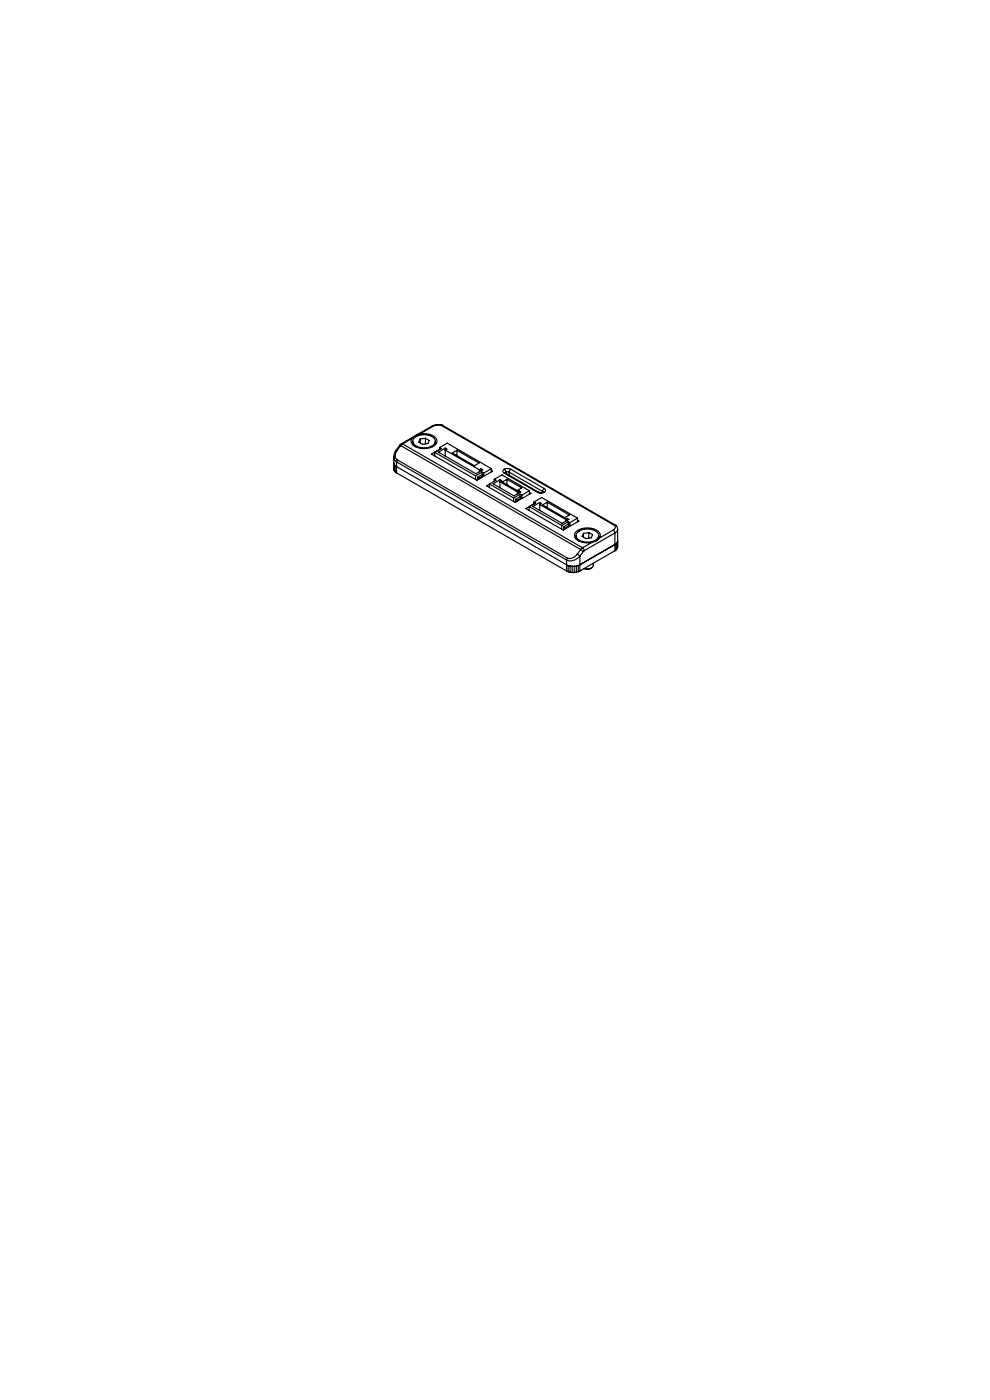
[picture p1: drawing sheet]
<svg xmlns="http://www.w3.org/2000/svg" width="210mm" height="297mm" viewBox="0 0 210 297" stroke-linecap="round" stroke-linejoin="round" font-family="sans-serif">
<g fill="none" stroke="#000" stroke-width=".25">
<path d="M83.5 96.9v1.4l.6 .7 36.1 20.8a3.1 3.1 0 0 0 2.8 0M83.5 98.3l.1 1.6M83.5 98.3h.1M83.6 98.6h.1M83.6 98.6v1.3M83.6 99.9l.2 .2M83.8 98.8h.1M83.8 98.8v1.3M84.1 95.4a1.7 1.7 0 0 0 0 2.6M84.1 95.4l.2 .1M84.1 98l36.1 20.8M84.1 98v2.3"/>
<path d="M84.3 95.5a1.42 1.42 0 0 0 0 2.1M84.3 97.6l-.2 .4M84.3 97.6l36 20.8M84.8 94.5h.2M84.8 94.5l-.7 .9M85 94.5l-.7 1M85 94.5l38.2 22.1M85.1 94.1l-.3 .4M85.1 94.1l.3 .1M85.4 94.2l-.4 .3M85.4 94.2l38.2 22M87.4 93l-2 1.2"/>
<path d="M87.5 93.6l.1 .6 .5 .6M87.8 93a3.2 3.2 0 0 1 4.5 .3 1.42 1.42 0 0 1-1.6 1.6 2.69 2.69 0 0 1-3.1-1.1zM89 92.1a3.4 3.4 0 0 1 3.6 1.1 1.52 1.52 0 0 1-1.5 1.8 3.4 3.4 0 0 1-3.8-1.1l.1-.9M89 92.1l-1 .4-.6 .5M89.1 93.1v.9M90.2 93l.9 .4-.3 .7-1.2 .2-.8-.5 .3-.7M90.2 93l-1.1 .1M90.2 93v1.2M91.6 90.4h.3M91.6 90.4l-6.5 3.7M91.9 90.4l-2.9 1.7M92.2 96l8.7 5"/>
<path d="M92.2 96v.7M92.3 93.6l-.1 .7-.4 .5M93.2 95v.4l-1.7 .9 9.7 5.6 3.3-1.9-.3-.2M93.2 95l.4 .2-1.4 .8M93.2 95l1.7-1 9.3 5.4M93.6 90.2a2.37 2.37 0 0 0-1.7 .2M93.6 90.2l36.8 21.3M93.8 90.2h-.2M93.8 90.2l36.9 21.3 .3 .7M93.8 90.2a2.88 2.88 0 0 0-2.2 .2M94.4 95.1l-1.4 .8 7.9 4.6 1.5-.8-.4-.2M94.4 95.1l.4 .2-.4 .2 7.3 4.2"/>
<path d="M94.4 95.1v1.6M95.9 96.1l1-.6 4.7 2.7-1 .6zM96.9 95.5v1.2M101.7 99.7v.4M102 99.5l-.3 .2M102 99.5v.4M104.2 99.4l-1.6 1M104.2 99.4v.7M107 99.6a1.56 1.56 0 0 1 1.4 0M107 99.6a.43 .43 0 0 0-.3 .4 .43 .43 0 0 0 .3 .4M107 99.6l.3 .6M108.4 99.6l-.4 .6"/>
<path d="M108.4 99.6l7 4M83.8 100.1l.3 .2M84.1 100.3l36.1 20.8M100.9 101v.7M101.3 101.2l.4 .2M101.3 101.2v.6M101.7 101.4v.2M102.3 100.2l.3 .2M102.3 100.2l-1.4 .8M102.3 100.2v.5M102.3 100.7l-1 .5M102.3 100.7l.3 .2"/>
<path d="M102.6 100.9l-.9 .5M102.6 100.4v.5M103.8 102.7l-.6 .4 6.1 3.5 3.3-1.9-.3-.2M103.8 102.7v.7M103.8 102.7l5.1 2.9M104.8 101.7l.4 .2-1.4 .8M104.8 101.7l1.7-1 5.8 3.4M104.8 101.7v.4M106 101.8l.4 .2-.4 .2 3.8 2.2M106 101.8l-1.4 .8 4.4 2.6 1.5-.8-.4-.2M106 101.8v1.7M106.5 102.3l1-.6 3.2 1.8-1 .6z"/>
<path d="M107 100.4l7 4.1M107.1 100.3l.1 .1M107.2 100.4h-.2M107.2 100.4l7.1 4M107.3 100.2h.7M107.3 100.2l-.1 .1M107.3 100.2v.2M107.5 101.7v1.1M108 100.2l7.1 4.1M108 100.2v.6M108.9 105.6v.8M109.4 105.9v.6"/>
<path d="M109.4 105.9l.3 .2M109.7 106.1v.2M109.8 104.4v.4M110.1 104.2l-.3 .2M110.1 104.2v.4M110.3 104.8l.4 .2M110.3 104.8l-1.4 .8M110.3 104.8v.6M110.3 105.4l-.9 .5M110.3 105.4l.4 .2M110.7 105.6l-1 .5M110.7 105v.6"/>
<path d="M112.3 108.3v-.8l6.9 4M112.3 104.1l-1.6 .9M112.3 104.1v.7M113.3 106.5l.3 .2-2.1 1.2 8 4.6 3.3-2-.3-.1M113.3 106.5l1.6-1 7.6 4.4M113.3 106.5v.4M114 104.5a1.56 1.56 0 0 0 1.4 0M114.3 104.4h.9M114.3 104.4l-.3 .1M114.5 106.6l.3 .2-.3 .2 5.5 3.2M114.5 106.6l-1.5 .8 6.2 3.6 1.5-.8-.4-.2M114.5 106.6v1.7"/>
<path d="M115.1 104.3l.1 .1M115.1 104.3v.2M115.1 107.1l1-.6 4.7 2.8-1 .5zM115.2 104.4l.2 .1M115.2 104.4h.1M115.4 103.6a.43 .43 0 0 1 .3 .4 .43 .43 0 0 1-.3 .5M115.4 103.6l-.3 .7M116.1 106.5v1.2M119.2 111.5v.8M119.6 111.7l.3 .3M119.6 111.7v.7M119.9 112v.2"/>
<path d="M120 110.2v.4M120.2 118.8v2.3M120.3 110l-.3 .2M120.3 110v.4M120.3 118.4l-.1 .4M120.5 120v1.3M120.5 120h.1M120.5 110.7l.4 .2M120.5 110.7l-1.3 .8M120.5 110.7v.5M120.5 111.2l-.9 .5M120.5 111.2l.4 .2"/>
<path d="M120.9 111.4l-1 .6M120.9 110.9v.5M122.2 113.6l.1 .6 .5 .6M122.5 117.6a1.85 1.85 0 0 1-2.2 .8M122.5 117.6l.5 .4M122.5 113a3.2 3.2 0 0 1 4.4 .3 1.42 1.42 0 0 1-1.5 1.6 2.69 2.69 0 0 1-3.2-1.1zM122.5 109.9l-1.6 1M122.5 109.9v.8M122.7 120v1.3M122.7 120h.1M123 119.8h.1M123 118a2.45 2.45 0 0 1-2.8 .8"/>
<path d="M123 118v3.1M123.2 116.6l.5 .4M123.2 116.6l-.7 1M123.6 116.2l-.4 .4M123.6 116.2l.3 .6M123.7 117l-.7 1M123.8 113.1v.9M123.9 116.8l-.2 .2M124.9 113l.8 .4-.3 .7-1.1 .2-.8-.5 .3-.7M124.9 113l-1.1 .1M124.9 113v1.2M125.6 115.1l-2 1.1"/>
<path d="M125.8 119.5v.6l-.3 .4M127 113.6l-.1 .7-.5 .4M127.2 114.1l-.6 .6-1 .4M127.2 114.1a1.36 1.36 0 0 0-1.2-1.9 3.4 3.4 0 0 0-4.1 1.1 1.73 1.73 0 0 0 1.8 1.8h1.9M130.1 112.5l.3 .6M130.1 112.5l-2.9 1.6M130.4 111.5a.62 .62 0 0 1-.3 1M130.4 111.5h.3M130.4 115.5l-7.4 4.3M130.4 113.1l-6.5 3.7M130.4 113.1v3.7M130.4 116.8l-7.4 4.3"/>
<path d="M130.4 115.5h.1M130.7 115.3h.1M130.7 115.3v1.3M130.7 116.6l-.3 .2M130.9 115.1v1.3M130.9 116.4l-.2 .2M130.9 115.1h.1M131 114.8l-.1 1.6M131 114.8h.1M131 112.3v2.5l-.6 .7M131 112.2l-.2 .6-.4 .3M120.2 121.1l.3 .2"/>
<path d="M120.5 121.3l.4 .1M120.9 120.1h.1M120.9 120.1v1.3M120.9 121.4l.5 .1M121.4 120.1h.1M121.4 121.5h.4M121.4 120.1v1.4M121.8 120.1v1.4M121.8 120.1h.1M122.3 121.4l-.5 .1M122.3 120.1v1.3M122.3 120.1h-.1"/>
<path d="M122.7 121.3l-.4 .1M123 121.1l-.3 .2M125.5 120.5l-.7 .2-.9-.1M125.5 120.5a1.65 1.65 0 0 1-1.6 .1"/>
</g>
</svg>
